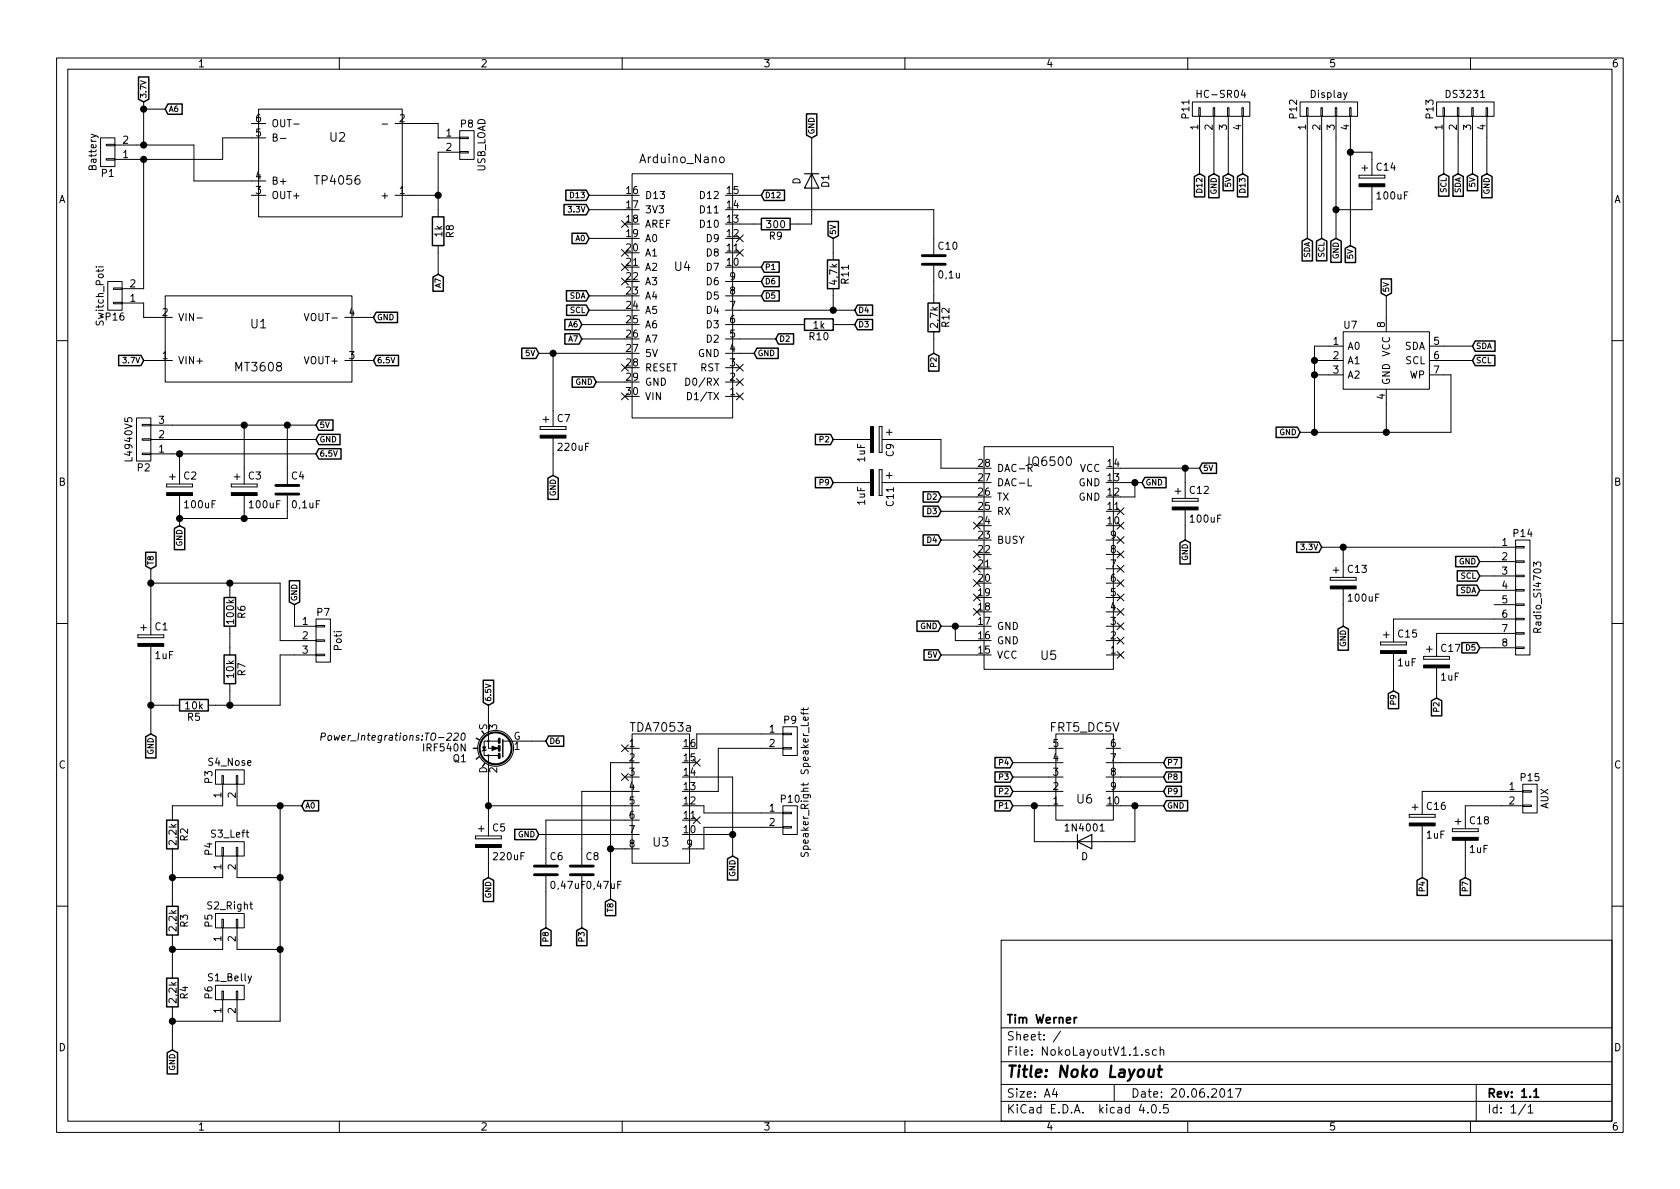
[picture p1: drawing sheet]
<svg xmlns="http://www.w3.org/2000/svg" width="297mm" height="210mm" viewBox="0 0 297 210" stroke-linecap="round" stroke-linejoin="round" font-family="sans-serif">
<defs><g id="words">
<text font-size="2.8" x="178" y="190.5">Title: Noko Layout</text>
<g font-size="2.1">
<text x="58.3" y="25">U2</text>
<text x="113.3" y="28.8">Arduino_Nano</text>
<text x="56" y="32.7">TP4056</text>
<text x="119.3" y="47.9">U4</text>
<text x="44.4" y="58.1">U1</text>
<text x="41.8" y="65.7">MT3608</text>
<text x="181.7" y="82.4">JQ6500</text>
<text x="184.1" y="116.7">U5</text>
<text x="111.7" y="129.4">TDA7053a</text>
<text x="185.7" y="129.4">FRT5_DC5V</text>
<text x="190.4" y="142.1">U6</text>
<text x="115.5" y="149.7">U3</text>
<text x="178" y="184">Sheet: /</text>
<text x="178" y="181">Tim Werner</text>
<text x="178" y="186.7">File: NokoLayoutV1.1.sch</text>
<text x="178" y="196.9">KiCad E.D.A. kicad 4.0.5</text>
<text x="178" y="194.1">Size: A4</text>
<text x="200" y="194.1">Date: 20.06.2017</text>
<text x="263" y="194.1">Rev: 1.1</text>
<text x="263" y="196.9">Id: 1/1</text>
</g>
<g font-size="1.8">
<text x="35" y="11.9">1</text>
<text x="85" y="11.9">2</text>
<text x="135" y="11.9">3</text>
<text x="185" y="11.9">4</text>
<text x="235" y="11.9">5</text>
<text x="285" y="11.9">6</text>
<text x="212.1" y="17.3">HC-SR04</text>
<text x="231.8" y="17.3">Display</text>
<text x="255.9" y="17.3">DS3231</text>
<text x="45.2" y="21.6">6</text>
<text x="48" y="22.5">OUT-</text>
<text x="70.6" y="21.6">2</text>
<text x="81.5" y="22.5">P8</text>
<text x="210.3" y="20.9" transform="rotate(-90 210.3 20.9)">P11</text>
<text x="211.8" y="23" transform="rotate(-90 211.8 23)">1</text>
<text x="214.4" y="23" transform="rotate(-90 214.4 23)">2</text>
<text x="216.9" y="23" transform="rotate(-90 216.9 23)">3</text>
<text x="219.5" y="23" transform="rotate(-90 219.5 23)">4</text>
<text x="229.3" y="20.9" transform="rotate(-90 229.3 20.9)">P12</text>
<text x="230.9" y="23" transform="rotate(-90 230.9 23)">1</text>
<text x="233.4" y="23" transform="rotate(-90 233.4 23)">2</text>
<text x="236" y="23" transform="rotate(-90 236 23)">3</text>
<text x="238.5" y="23" transform="rotate(-90 238.5 23)">4</text>
<text x="253.4" y="20.9" transform="rotate(-90 253.4 20.9)">P13</text>
<text x="255" y="23" transform="rotate(-90 255 23)">1</text>
<text x="257.6" y="23" transform="rotate(-90 257.6 23)">2</text>
<text x="260.1" y="23" transform="rotate(-90 260.1 23)">3</text>
<text x="262.6" y="23" transform="rotate(-90 262.6 23)">4</text>
<text x="17" y="30" transform="rotate(-90 17 30)">Battery</text>
<text x="21.7" y="27.9">1</text>
<text x="21.7" y="25.4">2</text>
<text x="45.2" y="24.1">5</text>
<text x="78.9" y="24.1">1</text>
<text x="78.9" y="26.7">2</text>
<text x="10.4" y="35.9">A</text>
<text x="18" y="31.3">P1</text>
<text x="45.2" y="34.3">3</text>
<text x="45.2" y="31.7">4</text>
<text x="48" y="35.2">OUT+</text>
<text x="48" y="32.6">B+</text>
<text x="67.8" y="35.2">+</text>
<text x="70.6" y="34.3">1</text>
<text x="85.8" y="30.5" transform="rotate(-90 85.8 30.5)">USB_LOAD</text>
<text x="110.8" y="34.3">16</text>
<text x="114" y="35.2">D13</text>
<text x="124" y="35.2">D12</text>
<text x="128.6" y="34.3">15</text>
<text x="141.5" y="32.6" transform="rotate(-90 141.5 32.6)">D</text>
<text x="146.6" y="33.1" transform="rotate(-90 146.6 33.1)">D1</text>
<text x="243.4" y="30.2">C14</text>
<text x="243.6" y="35.2">100uF</text>
<text x="285.4" y="35.9">A</text>
<text x="78.2" y="41.9" transform="rotate(-90 78.2 41.9)">1k</text>
<text x="110.8" y="36.8">17</text>
<text x="110.8" y="39.4">18</text>
<text x="110.8" y="41.9">19</text>
<text x="114" y="37.7">3V3</text>
<text x="114" y="40.3">AREF</text>
<text x="124" y="40.3">D10</text>
<text x="124" y="37.7">D11</text>
<text x="128.6" y="41.9">12</text>
<text x="128.6" y="39.4">13</text>
<text x="128.6" y="36.8">14</text>
<text x="135.7" y="40.3">300</text>
<text x="80.2" y="42" transform="rotate(-90 80.2 42)">R8</text>
<text x="110.8" y="44.4">20</text>
<text x="110.8" y="47">21</text>
<text x="114" y="45.3">A1</text>
<text x="114" y="47.9">A2</text>
<text x="114" y="42.8">A0</text>
<text x="125" y="47.9">D7</text>
<text x="125" y="45.3">D8</text>
<text x="125" y="42.8">D9</text>
<text x="128.6" y="47">10</text>
<text x="128.6" y="44.4">11</text>
<text x="136" y="42.4">R9</text>
<text x="166" y="44.1">C10</text>
<text x="23" y="53.3">1</text>
<text x="23" y="50.8">2</text>
<text x="110.8" y="49.5">22</text>
<text x="110.8" y="52.1">23</text>
<text x="114" y="50.4">A3</text>
<text x="114" y="53">A4</text>
<text x="125" y="53">D5</text>
<text x="125" y="50.4">D6</text>
<text x="129.1" y="52.1">8</text>
<text x="129.1" y="49.5">9</text>
<text x="148" y="50.2" transform="rotate(-90 148 50.2)">4,7k</text>
<text x="150.1" y="50.1" transform="rotate(-90 150.1 50.1)">R11</text>
<text x="166.1" y="49.2">0,1u</text>
<text x="18.3" y="57.3" transform="rotate(-90 18.3 57.3)">Switch_Poti</text>
<text x="18.7" y="56.7">P16</text>
<text x="28.7" y="55.9">2</text>
<text x="31.5" y="56.8">VIN-</text>
<text x="54.4" y="56.8">VOUT-</text>
<text x="61.7" y="55.9">4</text>
<text x="110.8" y="54.6">24</text>
<text x="110.8" y="57.1">25</text>
<text x="110.8" y="59.7">26</text>
<text x="114" y="55.5">A5</text>
<text x="114" y="58">A6</text>
<text x="125" y="58">D3</text>
<text x="125" y="55.5">D4</text>
<text x="129.1" y="59.7">5</text>
<text x="129.1" y="57.1">6</text>
<text x="129.1" y="54.6">7</text>
<text x="143.8" y="58.1">1k</text>
<text x="165.8" y="57.9" transform="rotate(-90 165.8 57.9)">2,7k</text>
<text x="167.8" y="57.8" transform="rotate(-90 167.8 57.8)">R12</text>
<text x="237.6" y="58.1">U7</text>
<text x="244.9" y="57.9" transform="rotate(-90 244.9 57.9)">8</text>
<text x="28.7" y="63.5">1</text>
<text x="31.5" y="64.4">VIN+</text>
<text x="54" y="64.4">VOUT+</text>
<text x="61.7" y="63.5">3</text>
<text x="110.8" y="62.2">27</text>
<text x="110.8" y="64.8">28</text>
<text x="114" y="60.6">A7</text>
<text x="114" y="63.1">5V</text>
<text x="114" y="65.7">RESET</text>
<text x="123.3" y="63.1">GND</text>
<text x="123.7" y="65.7">RST</text>
<text x="125" y="60.6">D2</text>
<text x="129.1" y="64.8">3</text>
<text x="129.1" y="62.2">4</text>
<text x="143.2" y="60.1">R10</text>
<text x="235.7" y="61">1</text>
<text x="235.7" y="63.5">2</text>
<text x="238.3" y="61.8">A0</text>
<text x="238.3" y="64.4">A1</text>
<text x="248.2" y="61.8">SDA</text>
<text x="248.4" y="64.4">SCL</text>
<text x="253.5" y="61">5</text>
<text x="253.5" y="63.5">6</text>
<text x="110.8" y="69.8">30</text>
<text x="110.8" y="67.3">29</text>
<text x="114" y="70.7">VIN</text>
<text x="114" y="68.2">GND</text>
<text x="122" y="68.2">D0/RX</text>
<text x="122.3" y="70.7">D1/TX</text>
<text x="129.1" y="69.8">1</text>
<text x="129.1" y="67.3">2</text>
<text x="235.7" y="66">3</text>
<text x="238.3" y="66.9">A2</text>
<text x="244.9" y="70.6" transform="rotate(-90 244.9 70.6)">4</text>
<text x="245.7" y="68.1" transform="rotate(-90 245.7 68.1)">GND VCC</text>
<text x="249.1" y="66.9">WP</text>
<text x="253.5" y="66">7</text>
<text x="28.1" y="77.5">2</text>
<text x="28.1" y="74.9">3</text>
<text x="98.6" y="74.6">C7</text>
<text x="23.4" y="81.3" transform="rotate(-90 23.4 81.3)">L4940V5</text>
<text x="24.3" y="83.3">P2</text>
<text x="28.1" y="80">1</text>
<text x="98.8" y="79.7">220uF</text>
<text x="152.9" y="81.7" transform="rotate(-90 152.9 81.7)">1uF</text>
<text x="158" y="80.7" transform="rotate(-90 158 80.7)">C9</text>
<text x="173" y="82.5">28</text>
<text x="176.3" y="83.4">DAC-R</text>
<text x="190.8" y="83.4">VCC</text>
<text x="195.9" y="82.5">14</text>
<text x="10.4" y="85.9">B</text>
<text x="32.5" y="84.8">C2</text>
<text x="32.8" y="89.9">100uF</text>
<text x="43.9" y="84.8">C3</text>
<text x="44.2" y="89.9">100uF</text>
<text x="51.6" y="84.8">C4</text>
<text x="51.8" y="89.9">0,1uF</text>
<text x="152.9" y="89.3" transform="rotate(-90 152.9 89.3)">1uF</text>
<text x="158" y="89.5" transform="rotate(-90 158 89.5)">C11</text>
<text x="173" y="87.6">26</text>
<text x="173" y="85.1">27</text>
<text x="176.3" y="88.5">TX</text>
<text x="176.3" y="86">DAC-L</text>
<text x="190.6" y="88.5">GND</text>
<text x="190.6" y="86">GND</text>
<text x="195.9" y="87.6">12</text>
<text x="195.9" y="85.1">13</text>
<text x="210.4" y="87.3">C12</text>
<text x="285.4" y="85.9">B</text>
<text x="173" y="95.2">23</text>
<text x="173" y="92.7">24</text>
<text x="173" y="90.2">25</text>
<text x="176.3" y="91.1">RX</text>
<text x="195.9" y="92.7">10</text>
<text x="195.9" y="90.2">11</text>
<text x="196.4" y="95.2">9</text>
<text x="210.6" y="92.4">100uF</text>
<text x="267.7" y="94.9">P14</text>
<text x="173" y="100.3">21</text>
<text x="173" y="97.8">22</text>
<text x="176.3" y="96.1">BUSY</text>
<text x="196.4" y="100.3">7</text>
<text x="196.4" y="97.8">8</text>
<text x="238.4" y="101.3">C13</text>
<text x="265.6" y="96.5">1</text>
<text x="265.6" y="99.1">2</text>
<text x="265.6" y="101.6">3</text>
<text x="173" y="102.9">20</text>
<text x="173" y="107.9">18</text>
<text x="173" y="105.4">19</text>
<text x="196.4" y="107.9">4</text>
<text x="196.4" y="105.4">5</text>
<text x="196.4" y="102.9">6</text>
<text x="238.5" y="106.4">100uF</text>
<text x="265.6" y="104.1">4</text>
<text x="265.6" y="106.7">5</text>
<text x="27.4" y="111.4">C1</text>
<text x="41.4" y="110.2" transform="rotate(-90 41.4 110.2)">100k</text>
<text x="43.4" y="109.3" transform="rotate(-90 43.4 109.3)">R6</text>
<text x="53.5" y="110.5">1</text>
<text x="53.5" y="113">2</text>
<text x="56.1" y="108.9">P7</text>
<text x="173" y="113">16</text>
<text x="173" y="110.5">17</text>
<text x="176.3" y="113.9">GND</text>
<text x="176.3" y="111.4">GND</text>
<text x="196.4" y="113">2</text>
<text x="196.4" y="110.5">3</text>
<text x="247.2" y="112.7">C15</text>
<text x="265.6" y="109.2">6</text>
<text x="265.6" y="111.8">7</text>
<text x="272.5" y="111.4" transform="rotate(-90 272.5 111.4)">Radio_Si4703</text>
<text x="27.5" y="116.5">1uF</text>
<text x="41.4" y="119.8" transform="rotate(-90 41.4 119.8)">10k</text>
<text x="43.4" y="119.5" transform="rotate(-90 43.4 119.5)">R7</text>
<text x="53.5" y="115.6">3</text>
<text x="60.4" y="115" transform="rotate(-90 60.4 115)">Poti</text>
<text x="173" y="115.6">15</text>
<text x="176.3" y="116.5">VCC</text>
<text x="196.4" y="115.6">1</text>
<text x="247.2" y="117.8">1uF</text>
<text x="254.9" y="115.3">C17</text>
<text x="265.6" y="114.3">8</text>
<text x="32.8" y="125.4">10k</text>
<text x="254.8" y="120.3">1uF</text>
<text x="33.2" y="127.5">R5</text>
<text x="58" y="131">Power_Integrations:TO-220</text>
<text x="86.1" y="129.1" transform="rotate(-90 86.1 129.1)">S</text>
<text x="87.9" y="129" transform="rotate(-90 87.9 129)">3</text>
<text x="90.8" y="130.8">G</text>
<text x="136" y="129.5">1</text>
<text x="138.6" y="128">P9</text>
<text x="10.4" y="135.9">C</text>
<text x="36.9" y="135.4">S4_Nose</text>
<text x="75" y="132.9">IRF540N</text>
<text x="80.1" y="134.8">Q1</text>
<text x="86.1" y="136.8" transform="rotate(-90 86.1 136.8)">D</text>
<text x="87.9" y="136.6" transform="rotate(-90 87.9 136.6)">2</text>
<text x="91" y="132.6">1</text>
<text x="111.3" y="132.1">1</text>
<text x="111.3" y="134.6">2</text>
<text x="111.3" y="137.2">3</text>
<text x="121" y="137.2">14</text>
<text x="121" y="134.6">15</text>
<text x="121" y="132.1">16</text>
<text x="136" y="132.1">2</text>
<text x="143" y="136.6" transform="rotate(-90 143 136.6)">Speaker_Left</text>
<text x="186.2" y="137.2">3</text>
<text x="186.2" y="134.6">4</text>
<text x="186.2" y="132.1">5</text>
<text x="196.4" y="132.1">6</text>
<text x="196.4" y="134.6">7</text>
<text x="196.4" y="137.2">8</text>
<text x="285.4" y="135.9">C</text>
<text x="37.5" y="138.5" transform="rotate(-90 37.5 138.5)">P3</text>
<text x="39.1" y="141.1" transform="rotate(-90 39.1 141.1)">1</text>
<text x="41.7" y="141.1" transform="rotate(-90 41.7 141.1)">2</text>
<text x="111.3" y="139.7">4</text>
<text x="111.3" y="142.2">5</text>
<text x="121" y="142.2">12</text>
<text x="121" y="139.7">13</text>
<text x="136" y="143.5">1</text>
<text x="138.1" y="141.9">P10</text>
<text x="186.2" y="142.2">1</text>
<text x="186.2" y="139.7">2</text>
<text x="195.9" y="142.2">10</text>
<text x="196.4" y="139.7">9</text>
<text x="252.3" y="143.2">C16</text>
<text x="266.9" y="139.7">1</text>
<text x="266.9" y="142.2">2</text>
<text x="268.9" y="138.1">P15</text>
<text x="273.8" y="143" transform="rotate(-90 273.8 143)">AUX</text>
<text x="31.2" y="149.3" transform="rotate(-90 31.2 149.3)">2,2k</text>
<text x="33.2" y="148.7" transform="rotate(-90 33.2 148.7)">R2</text>
<text x="37.4" y="148.1">S3_Left</text>
<text x="87.1" y="147">C5</text>
<text x="111.3" y="144.8">6</text>
<text x="111.3" y="147.3">7</text>
<text x="111.3" y="149.9">8</text>
<text x="121" y="147.3">10</text>
<text x="121" y="144.8">11</text>
<text x="121.4" y="149.9">9</text>
<text x="136" y="146">2</text>
<text x="188.7" y="147">1N4001</text>
<text x="252.2" y="148.3">1uF</text>
<text x="259.9" y="145.7">C18</text>
<text x="37.5" y="151.2" transform="rotate(-90 37.5 151.2)">P4</text>
<text x="39.1" y="153.8" transform="rotate(-90 39.1 153.8)">1</text>
<text x="41.7" y="153.8" transform="rotate(-90 41.7 153.8)">2</text>
<text x="87.4" y="152.1">220uF</text>
<text x="97.3" y="152.1">C6</text>
<text x="103.6" y="152.1">C8</text>
<text x="143" y="151.2" transform="rotate(-90 143 151.2)">Speaker_Right</text>
<text x="191.1" y="152.1">D</text>
<text x="259.9" y="150.8">1uF</text>
<text x="36.8" y="160.8">S2_Right</text>
<text x="97.6" y="157.2">0,47uF</text>
<text x="104" y="157.2">0,47uF</text>
<text x="31.2" y="164.5" transform="rotate(-90 31.2 164.5)">2,2k</text>
<text x="33.2" y="163.9" transform="rotate(-90 33.2 163.9)">R3</text>
<text x="37.5" y="163.9" transform="rotate(-90 37.5 163.9)">P5</text>
<text x="39.1" y="166.5" transform="rotate(-90 39.1 166.5)">1</text>
<text x="41.7" y="166.5" transform="rotate(-90 41.7 166.5)">2</text>
<text x="36.9" y="173.5">S1_Belly</text>
<text x="31.2" y="177.2" transform="rotate(-90 31.2 177.2)">2,2k</text>
<text x="33.2" y="176.6" transform="rotate(-90 33.2 176.6)">R4</text>
<text x="37.5" y="176.6" transform="rotate(-90 37.5 176.6)">P6</text>
<text x="39.1" y="179.2" transform="rotate(-90 39.1 179.2)">1</text>
<text x="41.7" y="179.2" transform="rotate(-90 41.7 179.2)">2</text>
<text x="10.4" y="185.9">D</text>
<text x="285.4" y="185.9">D</text>
<text x="35" y="199.9">1</text>
<text x="85" y="199.9">2</text>
<text x="135" y="199.9">3</text>
<text x="185" y="199.9">4</text>
<text x="235" y="199.9">5</text>
<text x="285" y="199.9">6</text>
</g>
<g font-size="1.4">
<text x="25.9" y="17.4" transform="rotate(-90 25.9 17.4)">3.7V</text>
<text x="29.8" y="19.8">A6</text>
<text x="144" y="23.7" transform="rotate(-90 144 23.7)">GND</text>
<text x="101" y="35">D13</text>
<text x="135.3" y="35">D12</text>
<text x="212.6" y="33.9" transform="rotate(-90 212.6 33.9)">D12</text>
<text x="215.1" y="34.4" transform="rotate(-90 215.1 34.4)">GND</text>
<text x="217.7" y="33" transform="rotate(-90 217.7 33)">5V</text>
<text x="220.2" y="33.9" transform="rotate(-90 220.2 33.9)">D13</text>
<text x="255.8" y="34.1" transform="rotate(-90 255.8 34.1)">SCL</text>
<text x="258.3" y="34.3" transform="rotate(-90 258.3 34.3)">SDA</text>
<text x="260.8" y="33" transform="rotate(-90 260.8 33)">5V</text>
<text x="263.4" y="34.4" transform="rotate(-90 263.4 34.4)">GND</text>
<text x="100.7" y="37.6">3.3V</text>
<text x="147.8" y="41.5" transform="rotate(-90 147.8 41.5)">5V</text>
<text x="101.8" y="42.6">A0</text>
<text x="135.3" y="47.7">P1</text>
<text x="231.6" y="45.7" transform="rotate(-90 231.6 45.7)">SDA</text>
<text x="234.2" y="45.6" transform="rotate(-90 234.2 45.6)">SCL</text>
<text x="236.7" y="45.9" transform="rotate(-90 236.7 45.9)">GND</text>
<text x="239.2" y="45.7" transform="rotate(-90 239.2 45.7)">5V</text>
<text x="78" y="50.9" transform="rotate(-90 78 50.9)">A7</text>
<text x="100.6" y="52.8">SDA</text>
<text x="135.3" y="50.3">D6</text>
<text x="135.3" y="52.8">D5</text>
<text x="245.6" y="51.7" transform="rotate(-90 245.6 51.7)">5V</text>
<text x="66.7" y="56.6">GND</text>
<text x="100.5" y="57.9">A6</text>
<text x="100.7" y="55.3">SCL</text>
<text x="151.8" y="55.3">D4</text>
<text x="151.8" y="57.9">D3</text>
<text x="21.9" y="64.2">3.7V</text>
<text x="66.7" y="64.2">6.5V</text>
<text x="92.9" y="63">5V</text>
<text x="100.5" y="60.4">A7</text>
<text x="134" y="63">GND</text>
<text x="137.8" y="60.4">D2</text>
<text x="165.6" y="64.8" transform="rotate(-90 165.6 64.8)">P2</text>
<text x="261" y="61.7">SDA</text>
<text x="261" y="64.2">SCL</text>
<text x="101.7" y="68">GND</text>
<text x="56.5" y="75.7">5V</text>
<text x="226.2" y="76.9">GND</text>
<text x="56.5" y="78.2">GND</text>
<text x="56.5" y="80.7">6.5V</text>
<text x="145" y="78.2">P2</text>
<text x="212.7" y="83.3">5V</text>
<text x="98.3" y="87.8" transform="rotate(-90 98.3 87.8)">GND</text>
<text x="145" y="85.8">P9</text>
<text x="164" y="88.4">D2</text>
<text x="202.6" y="85.8">GND</text>
<text x="164" y="96">D4</text>
<text x="164" y="90.9">D3</text>
<text x="27.2" y="99.9" transform="rotate(-90 27.2 99.9)">T8</text>
<text x="32.2" y="96.7" transform="rotate(-90 32.2 96.7)">GND</text>
<text x="210" y="99.2" transform="rotate(-90 210 99.2)">GND</text>
<text x="230.2" y="97.3">3.3V</text>
<text x="257.9" y="99.8">GND</text>
<text x="52.6" y="106.3" transform="rotate(-90 52.6 106.3)">GND</text>
<text x="258.1" y="104.9">SDA</text>
<text x="258.2" y="102.3">SCL</text>
<text x="162.7" y="111.2">GND</text>
<text x="164.1" y="116.3">5V</text>
<text x="238" y="114.4" transform="rotate(-90 238 114.4)">GND</text>
<text x="259.2" y="115">D5</text>
<text x="86.8" y="124.1" transform="rotate(-90 86.8 124.1)">6.5V</text>
<text x="246.9" y="124.5" transform="rotate(-90 246.9 124.5)">P9</text>
<text x="254.5" y="125.7" transform="rotate(-90 254.5 125.7)">P2</text>
<text x="97.2" y="131.5">D6</text>
<text x="27.2" y="133.5" transform="rotate(-90 27.2 133.5)">GND</text>
<text x="176.8" y="135.4">P4</text>
<text x="176.8" y="137.9">P3</text>
<text x="206.4" y="137.9">P8</text>
<text x="206.4" y="135.4">P7</text>
<text x="54" y="143">A0</text>
<text x="176.8" y="140.4">P2</text>
<text x="176.8" y="143">P1</text>
<text x="206.4" y="143">GND</text>
<text x="206.4" y="140.4">P9</text>
<text x="91.5" y="148.1">GND</text>
<text x="130" y="155.1" transform="rotate(-90 130 155.1)">GND</text>
<text x="86.8" y="158.9" transform="rotate(-90 86.8 158.9)">GND</text>
<text x="108.4" y="161.2" transform="rotate(-90 108.4 161.2)">T8</text>
<text x="251.9" y="157.5" transform="rotate(-90 251.9 157.5)">P4</text>
<text x="259.6" y="157.5" transform="rotate(-90 259.6 157.5)">P7</text>
<text x="97" y="166.4" transform="rotate(-90 97 166.4)">P8</text>
<text x="103.4" y="166.4" transform="rotate(-90 103.4 166.4)">P3</text>
<text x="31" y="189.4" transform="rotate(-90 31 189.4)">GND</text>
</g>
</g></defs>
<g fill="none" stroke="#000" stroke-width=".18">
<path d="M10 10.3h277v189.9h-277zM12 12.2h273v186.1h-273zM25.4 18v7.6M25.4 19.3h3.8M45.7 19.3h25.4v19h-25.4zM60 10.3v1.9M110 10.3v1.9M160 10.3v1.9M210 10.3v1.9M210.8 18h10.2v2.6h-10.2zM212 19h.2v1.6h-.2zM214.5 19h.3v1.6h-.3z"/>
<path d="M217 19h.3v1.6h-.3zM219.6 19h.2v1.6h-.2zM219.8 15.9l-.3 .9h.7M229.9 18h10.1v2.6h-10.1zM231 19h.3v1.6h-.3zM233.6 19h.2v1.6h-.2zM236.1 19h.2v1.6h-.2zM238.6 19h.3v1.6h-.3zM254 18h10.2v2.6h-10.2zM255.1 19h.3v1.6h-.3zM257.7 19h.2v1.6h-.2zM260 10.3v1.9"/>
<path d="M260.2 19h.3v1.6h-.3zM262.8 19h.2v1.6h-.2zM16.1 23.7l1.2 .4 .1 .2M17.8 24.4h2.5v5.1h-2.5zM18.8 25.5h1.5v.3h-1.5zM18.8 28.1h1.5v.2h-1.5zM20.3 25.6h14v6.4h12.7M25.4 28.2v22.8h-3.8M44.4 34.5h2.6M44.4 21.8h2.6M47 24.4h-7.6v3.8h-19.1M48.3 24.3l.6-.1v-.4l-.6-.1v1.3h.5l.2-.2v-.3l-.3-.2"/>
<path d="M49.6 24.5h.9M51.9 21.9h1M67.6 21.9h.9M69.8 34.5h7.7M69.8 21.8h7.7v2.6M77.5 24.4h.1M77.5 24.4h3.8M81.3 26.8h1.5v.2h-1.5zM81.3 24.3h1.5v.2h-1.5zM81.3 23.1h2.5v5.1h-2.5zM81.3 26.9h-3.8v11.4M104.1 34.5h6.4"/>
<path d="M104.1 37.1h6.4M109.9 39l1.2 1.2M111.1 39l-1.2 1.2M111.8 30.7h17.7v43.2h-17.7zM127.3 27.9l.2-.1 .5 .1v.6l-.1 .2-.4 .1-.2-.2zM130.8 34.5h3.8M130.8 39.6h3.8M130.8 37.1h34.3v7.9M143.5 24.4v15.2h-3.8M212.1 20.6v10.1M214.6 20.6v10.1M217.2 20.6v10.1"/>
<path d="M219.7 20.6v10.1M231.1 20.6v21.6M233.7 20.6v21.6M236.2 20.6v21.6M238.8 20.6v22.8M238.8 26.9h3.8v4.1M240.3 31v.5zM240.3 31.5h4.6zM240.3 31h4.6zM240.8 29.7h1M241.3 29.2v1M242.6 33v4.1h-6.4"/>
<path d="M244.9 31v.5zM255.3 20.6v10.1M257.8 20.6v10.1M260.3 20.6v10.1M262.9 20.6v10.1M17 47.2h.1M17.4 47.2h.9M19 49.8h2.6v5.1h-2.6zM20.1 50.9h1.5v.3h-1.5zM20.1 53.5h1.5v.2h-1.5zM21.6 53.6h3.8v2.5h5.1M29.2 52.3h33v15.3h-33z"/>
<path d="M34.8 56.2h1M53.8 55.4l.4 1.3 .4-1.3M61 56.1h5M77.5 43.4v5.1M102.9 59.9h7.6M102.9 57.4h7.6M104.1 54.9h6.4M104.1 52.3h6.4M104.1 42.2h6.4M109.9 44.1l1.2 1.2M109.9 46.6l1.2 1.2M109.9 49.2l1.2 1.2"/>
<path d="M111.1 44.1l-1.2 1.2M111.1 46.6l-1.2 1.2M111.1 49.2l-1.2 1.2M128.3 59.9h8.9M128.3 57.4h13.9M128.3 54.9h22.8M128.3 52.3h6.3M128.3 49.8h6.3M130.2 44.1l1.2 1.2M130.2 41.5l1.2 1.3M130.8 47.2h3.8M131.4 44.1l-1.2 1.2"/>
<path d="M131.4 41.5l-1.2 1.3M147.3 57.4h3.8M147.3 42.2v3.8M147.3 51v3.9M165.1 47v6.6M165.1 58.7v3.8M237.5 58.7h15.2v10.1h-15.2zM245.1 52.3v6.4M10 60.2h2M24.1 73.9h2.6v7.6h-2.6zM25.1 75.1h1.6v.2h-1.6zM25.1 77.6h1.6v.2h-1.6z"/>
<path d="M25.4 63.7h5.1M26.7 77.7h29.2M26.7 75.2h29.2M43.2 75.2v10.4M50.8 75.2v10.4M61 63.7h5M95.2 62.5h15.3M95.5 75.4v.5zM95.5 75.9h4.6zM95.5 75.4h4.6zM96 74.2h1M96.5 73.7v1"/>
<path d="M97.8 62.5v12.9M97.8 77.5v6.6M100.1 75.4v.5zM105.4 67.6h5.1M109.9 64.4l1.2 1.2M109.9 69.5l1.2 1.2M111.1 64.4l-1.2 1.2M111.1 69.5l-1.2 1.2M121.3 66.9a.64 .64 0 0 1 .7 .6 .64 .64 0 0 1-.7 .6zM121.6 69.4a.64 .64 0 0 1 .7 .6 .64 .64 0 0 1-.7 .7zM128.3 70.1h2.5M128.3 67.6h2.5"/>
<path d="M128.3 65h2.5M128.3 62.5h5M130.2 69.5l1.2 1.2M130.2 66.9l1.2 1.3M130.2 64.4l1.2 1.2M131.4 69.5l-1.2 1.2M131.4 66.9l-1.2 1.3M131.4 64.4l-1.2 1.2M147.3 77.7h6.6M155.4 75.4h.6zM155.4 75.4v4.6zM156 75.4v4.6z"/>
<path d="M156 77.7h10.4v5.1h6.3M156.7 76.4h1M157.2 75.9v1.1M174 79h22.8v39.4h-22.8zM232.4 63.7h5.1M232.4 66.3h5.1M237.5 61.2h-5.1v15.2M245.1 68.8v7.6M252.7 63.7h7.6M252.7 61.2h7.6M252.7 66.3h3.8v10.1h-26.6M285 60.2h2"/>
<path d="M25.1 80.1h1.6v.3h-1.6zM26.7 80.3h29.2M29.5 85.6v.5zM29.5 86.1h4.5zM29.5 85.6h4.5zM30 84.3h1M30.5 83.8v1M31.7 80.3v5.3M31.7 87.6v5.4M34 85.6v.5zM40.9 85.6v.5zM40.9 86.1h4.6z"/>
<path d="M40.9 85.6h4.6zM41.4 84.3h1M41.9 83.8v1M43.2 87.6v4.1M45.5 85.6v.5zM50.8 87.6v4.1h-19.1M147.3 85.3h6.6M155.4 80h.6zM155.4 83.1h.6zM155.4 83.1v4.5zM155.4 87.6h.6zM156 83.1v4.5z"/>
<path d="M156 85.3h16.7M156.7 84.1h1M157.2 83.6v1M166.4 95.5h6.3M166.4 87.9h6.3M166.4 90.4h6.3M172.1 92.3l1.2 1.3M172.1 97.4l1.2 1.2M172.1 100l1.2 1.2M173.3 92.3l-1.2 1.3M173.3 97.4l-1.2 1.2M173.3 100l-1.2 1.2"/>
<path d="M181.8 84.7v1.2h.6M181.8 82.8l.6-.1v-.5l-.6-.1v1.3M182.1 82.8l.4 .6M195.6 98h2.5M195.6 95.5h2.5M197.5 100l1.2 1.2M197.5 97.4l1.2 1.2M197.5 94.9l1.2 1.2M197.5 92.3l1.2 1.3M197.5 89.8l1.2 1.2M198.1 85.3h3.8M198.1 82.8h14"/>
<path d="M198.7 100l-1.2 1.2M198.7 97.4l-1.2 1.2M198.7 94.9l-1.2 1.2M198.7 92.3l-1.2 1.3M198.7 89.8l-1.2 1.2M200.7 85.3v2.6h-2.6M207.3 88.1v.5zM207.3 88.6h4.5zM207.3 88.1h4.5zM207.8 86.9h1M208.3 86.4v1M209.5 82.8v5.3"/>
<path d="M209.5 90.2v5.3M211.8 88.1v.5zM233.7 96.8h34.3M237.5 96.8v5.3M261.6 99.3h6.4M268 95.5h2.5v20.3h-2.5zM268 99.2h1.5v.2h-1.5zM268 96.6h1.5v.3h-1.5zM10 110.3h2M24.4 112.3v.5zM24.4 112.8h4.6zM24.4 112.3h4.6z"/>
<path d="M24.9 111h1M25.4 110.5v1M26.7 103.1h22.8v10.2h6.4M26.7 100.6v11.7M26.7 114.3v15.5M29 112.3v.5zM40.6 103.1v2.6M40.6 110.7v5.1M52.1 106.9v3.8h3.8M55.9 115.7h1.5v.2h-1.5zM55.9 113.2h1.5v.2h-1.5zM55.9 110.6h1.5v.3h-1.5z"/>
<path d="M55.9 109.5h2.5v7.6h-2.5zM55.9 115.8h-6.4v8.9h-12.7M166.4 115.8h6.3M166.4 110.7h6.3M168.9 110.7v2.6h3.8M172.1 105l1.2 1.3M172.1 107.6l1.2 1.2M172.1 102.5l1.2 1.2M173.3 105l-1.2 1.3M173.3 107.6l-1.2 1.2M173.3 102.5l-1.2 1.2M195.6 115.8h2.5"/>
<path d="M195.6 113.3h2.5M195.6 110.7h2.5M195.6 108.2h2.5M195.6 105.7h2.5M195.6 103.1h2.5M195.6 100.6h2.5M197.5 115.2l1.2 1.2M197.5 112.7l1.2 1.2M197.5 110.1l1.2 1.2M197.5 107.6l1.2 1.2M197.5 105l1.2 1.3M197.5 102.5l1.2 1.2"/>
<path d="M198.7 115.2l-1.2 1.2M198.7 112.7l-1.2 1.2M198.7 110.1l-1.2 1.2M198.7 107.6l-1.2 1.2M198.7 105l-1.2 1.3M198.7 102.5l-1.2 1.2M235.2 102.1v.5zM235.2 102.6h4.6zM235.2 102.1h4.6zM235.7 100.8h1M236.2 100.3v1M237.5 104.1v6.6"/>
<path d="M239.8 102.1v.5zM244.1 113.5v.5zM244.1 114h4.6zM244.1 113.5h4.6zM244.6 112.3h1M245.1 111.8v1M246.4 115.6v6.6M248.7 113.5v.5zM251.7 116.1v.5zM251.7 116.6h4.6zM251.7 116.1h4.6zM252.2 114.8h1"/>
<path d="M252.7 114.3v1M254 118.1v5.3M256.3 116.1v.5zM261.6 101.8h6.4M261.6 104.4h6.4M261.6 114.5h6.4M264.2 106.9h3.8M268 114.4h1.5v.3h-1.5zM268 111.9h1.5v.2h-1.5zM268 109.3h1.5v.3h-1.5zM268 106.8h1.5v.3h-1.5zM268 104.3h1.5v.2h-1.5z"/>
<path d="M268 101.7h1.5v.3h-1.5zM268 109.5h-21.6v4M268 112h-14v4.1M271.2 100.2v-.8l.5 .4 .1-.4h.5l.1 .2-.1 .6M285 110.3h2M26.7 124.7h5M38.1 136.1h5.1v2.6h-5.1zM39.2 137.2h.3v1.5h-.3zM39.4 138.7v3.8h-8.9v2.5M40.6 120.9v3.8M41.8 137.2h.2v1.5h-.2zM41.9 138.7v3.8h11.4"/>
<path d="M56.8 130.3l.6-.1 .1-.5-.6-.1-.2 1.3M80.4 129.7l.5-.1 .1 .1 .1 .3-1 .9h.8M81.7 129.7l.3-.1a.75 .75 0 0 1-.3 1.3l-.1-.1-.1-.4zM86 132.6l-.8 .2M86.4 124.7v6.4h1.7M88.1 133.6h-1.7v14.2M88.1 132.3h-1.7v-1.2h-.8v2.5h.8M88.9 131.1h7.6M109.9 131.7l1.2 1.2M109.9 136.8l1.2 1.2M110.5 132.3h2.5M110.5 137.4h2.5"/>
<path d="M111.1 131.7l-1.2 1.2M111.1 136.8l-1.2 1.2M111.8 129.8h10.1v22.8h-10.1zM113 134.9h-5.1v24.1M113 139.9h-10.1v13M122.6 134.3l1.2 1.2M123.2 137.4h6.3v14M123.8 134.3l-1.2 1.2M138.4 132.2h1.6v.3h-1.6zM138.4 129.7h1.6v.2h-1.6zM138.4 128.5h2.6v5.1h-2.6zM138.4 132.3h-11.4v7.6h-3.8"/>
<path d="M138.4 129.8h-15.2v2.5M142 125.2v.4M142 138.5v.5M142.9 125.2l-.2 .3h-1.1M142.9 138.5l-.2 .3h-1.1M179.1 134.9h8.9M179.1 137.4h8.9M179.1 139.9h8.9M185.4 132.3h2.6M186.7 129.8h10.1v15.2h-10.1zM195.6 132.3h2.5M195.6 134.9h10.1"/>
<path d="M195.6 137.4h10.1M195.6 139.9h10.1M269.2 139.8h1.6v.3h-1.6zM269.2 138.7h2.6v5.1h-2.6zM269.2 139.9h-17.7v4.1M30.5 150.1v10.2M38.1 148.8h5.1v2.6h-5.1zM39.2 149.9h.3v1.5h-.3zM39.4 151.4v3.8h-8.9M41.8 149.9h.2v1.5h-.2zM41.9 151.4v3.8h7.6M44.2 159.9h.5"/>
<path d="M44.3 159.5v1l.4 .3M49.5 142.5v38.1h-7.6v-3.8M84.1 147.8v.5zM84.1 148.3h4.5zM84.1 147.8h4.5zM84.6 146.6h1M85.1 146v1.1M86.4 142.5h26.6M86.4 149.9v5.3M88.6 147.8v.5zM95.2 147.6h17.8M96.5 154.9v9.2"/>
<path d="M102.9 154.9v9.2M107.9 150.1h5.1M113 145h-16.5v7.9M122.6 144.4l1.2 1.2M123.2 142.5h1.3v1.3h13.9M123.2 147.6h6.3M123.8 144.4l-1.2 1.2M138.4 146.2h1.6v.2h-1.6zM138.4 143.6h1.6v.3h-1.6zM138.4 142.5h2.6v5.1h-2.6zM138.4 146.3h-13.9v3.8h-3.9M179.1 142.5h8.9"/>
<path d="M182.9 142.5v6.3h17.8v-6.3M194.5 147h.7M198.1 142.5h7.6M249.2 144v.5zM249.2 144.5h4.5zM249.2 144h4.5zM249.7 142.7h1M250.2 142.2v1.1M251.5 146v9.2M253.7 144v.5zM256.8 146.6v.5zM256.8 147.1h4.6z"/>
<path d="M256.8 146.6h4.6zM257.3 145.3h1M257.8 144.8v1M259.1 148.6v6.6M261.4 146.6v.5zM269.2 142.4h1.6v.2h-1.6zM269.2 142.5h-10.1v4.1M10 160.2h2M30.5 165.3v7.7M30.5 178v7.7M38.1 161.5h5.1v2.6h-5.1zM38.1 174.2h5.1v2.6h-5.1z"/>
<path d="M39.2 162.6h.3v1.5h-.3zM39.2 175.3h.3v1.5h-.3zM39.4 164.1v3.8h-8.9M39.4 176.8v3.8h-8.9M41.8 162.6h.2v1.5h-.2zM41.8 175.3h.2v1.5h-.2zM41.9 164.1v3.8h7.6M177 166.3h108v32h-108zM285 160.2h2M60 198.3v1.9M110 198.3v1.9M160 198.3v1.9"/>
<path d="M177 194.8h108M177 191.8h108M177 187.8h108M177 181.8h108M186.4 192.5l-.3 1h.9M186.8 193v1M187.5 182.3l-1.3 2M197 191.8v3M201.8 195.2l-.4 1.1h1M202.9 196.7v.1M203.1 185.7a.37 .37 0 0 0-.6 .1l.1 .2 .5 .2 .1 .1-.2 .3-.5-.1M203.8 195.4l.1-.1a.81 .81 0 0 1 .6 .6 .81 .81 0 0 1-.3 .8l-.1 .1a.8 .8 0 0 1-.6-.6 .8 .8 0 0 1 .3-.8z"/>
<path d="M204.5 185.7l-.5-.1-.2 .3v.6l.2 .1 .5-.1M205.1 196.7v.1M205.1 185.7l.2-.1 .4 .1 .1 .9M205.1 185.1v1.5M206.5 195.3h-.7l-.1 .7 .2-.1 .5 .1 .2 .2-.1 .5-.2 .1-.6-.1M210 198.3v1.9M217.1 193l.4-.5v1.5M217.1 194h.9M218.4 192.5h1.1l-.7 1.5M260 198.3v1.9M261 191.8v6.5M269.7 195.2l-1.2 2"/>
<path d="M270.2 195.8l.4-.5v1.5M270.2 196.8h.8"/>
<circle cx="86.4" cy="131.1" r=".13"/>
<circle cx="86.4" cy="133.6" r=".13"/>
<circle cx="87.6" cy="132.3" r="3.2"/>
</g>
<path d="M190.4 179.9l-.5 .3M271.2 193l.4-.5v1.5M271.2 194h.9" fill="none" stroke="#000" stroke-width=".3"/>
<path d="M203.2 189.1l-.1 1.2a.56 .56 0 0 0 .8 0M204 189.1l-.1 1.3M204.7 189.1h.8M205.1 188.4l-.2 1.8v.1l.4 .1" fill="none" stroke="#000" stroke-width=".41"/>
<g fill="none" stroke="#000" stroke-width=".25">
<path d="M24.5 13.6h1.8v3.9l-.9 .5-.9-.5zM29.7 18.4h2.5v1.8h-2.5l-.5-.9zM76.5 38.3h2v5.1h-2zM99.7 36.2h4l.4 .9-.4 .9h-4zM100.1 33.6h3.6l.4 .9-.4 1h-3.6zM134.6 38.6h5.1v2h-5.1zM135.1 33.6h3.6v1.9h-3.6l-.5-1zM142.6 20.1h1.8v3.8l-.9 .5-.9-.5zM146.4 39.2h1.8v2.5l-.9 .5-.9-.5zM211.2 31.2l.9-.5 .9 .5v3.6h-1.8zM213.7 31.2l.9-.5 .9 .5v3.8h-1.8zM216.3 31.2l.9-.5 .9 .5v2.5h-1.8z"/>
<path d="M218.8 31.2l.9-.5 .9 .5v3.6h-1.8zM254.4 31.2l.9-.5 .9 .5v3.5h-1.8zM256.9 31.2l.9-.5 .9 .5v3.5h-1.8zM259.4 31.2l.9-.5 1 .5v2.5h-1.9zM262 31.2l.9-.5 .9 .5v3.8h-1.8zM66.5 55.2h3.8v1.8h-3.8l-.5-.9zM76.6 49l.9-.5 .9 .5v2.5h-1.8zM99.9 59h2.5l.5 .9-.5 1h-2.5zM99.9 56.5h2.5l.5 .9-.5 .9h-2.5zM100.2 51.4h3.5l.4 .9-.4 .9h-3.5zM100.2 53.9h3.5l.4 1-.4 .9h-3.5zM101.1 41.2h2.6l.4 1-.4 .9h-2.6z"/>
<path d="M135.1 48.9h2.7v1.8h-2.7l-.5-.9zM135.1 51.4h2.7v1.8h-2.7l-.5-.9zM135.1 46.3h2.7v1.9h-2.7l-.5-1zM137.6 59h2.7v1.9h-2.7l-.4-1zM142.2 56.4h5.1v2h-5.1zM146.3 46h2v5h-2zM151.6 53.9h2.7v1.9h-2.7l-.5-.9zM151.6 56.5h2.7v1.8h-2.7l-.5-.9zM164.1 53.6h2v5.1h-2zM230.2 42.6l.9-.4 1 .4v3.5h-1.9zM232.8 42.6l.9-.4 .9 .4v3.5h-1.8zM235.3 42.6l.9-.4 .9 .4v3.8h-1.8z"/>
<path d="M237.8 43.9l1-.5 .9 .5v2.5h-1.9zM244.2 49.3h1.8v2.5l-.9 .5-.9-.5zM21 62.8h3.9l.5 .9-.5 1h-3.9zM56.4 74.3h2.5v1.8h-2.5l-.5-.9zM56.4 76.8h3.7v1.8h-3.7l-.5-.9zM56.4 79.3h3.9v1.9h-3.9l-.5-.9zM66.5 62.8h4v1.9h-4l-.5-1zM92.3 61.6h2.5l.4 .9-.4 .9h-2.5zM101.2 66.6h3.7l.5 1-.5 .9h-3.7zM133.8 61.6h3.8v1.8h-3.8l-.5-.9zM144.2 76.8h2.6l.5 .9-.5 .9h-2.6zM164.2 63l.9-.5 .9 .5v2.6h-1.8z"/>
<path d="M225.6 75.5h3.8l.5 .9-.5 1h-3.8zM260.8 60.3h3.5v1.8h-3.5l-.5-.9zM260.8 62.8h3.5v1.9h-3.5l-.5-1zM25.8 97.7h1.8v2.4l-.9 .5-.9-.5zM30.8 93.4l.9-.4 1 .4v3.8h-1.9zM96.9 84.6l.9-.5 .9 .5v3.7h-1.8zM144.2 84.4h2.6l.5 .9-.5 1h-2.6zM163.2 94.6h2.7l.5 .9-.5 .9h-2.7zM163.2 89.5h2.7l.5 .9-.5 .9h-2.7zM163.2 87h2.7l.5 .9-.5 .9h-2.7zM202.4 84.4h3.8v1.9h-3.8l-.5-1zM208.6 96l.9-.5 1 .5v3.7h-1.9z"/>
<path d="M212.6 81.9h2.5v1.8h-2.5l-.5-.9zM229.3 95.9h3.9l.5 .9-.5 .9h-3.9zM257.4 98.4h3.7l.5 .9-.5 .9h-3.7zM39.6 105.7h2.1v5h-2.1zM39.6 115.8h2.1v5.1h-2.1zM51.2 102.7h1.8v3.7l-.9 .5-.9-.5zM162.1 109.8h3.8l.5 .9-.5 1h-3.8zM163.4 114.9h2.5l.5 .9-.5 .9h-2.5zM236.6 111.2l.9-.5 .9 .5v3.8h-1.8zM257.6 103.5h3.5l.5 .9-.5 .9h-3.5zM257.7 100.9h3.4l.5 .9-.5 1h-3.4zM258.5 113.6h2.6l.5 .9-.5 1h-2.6z"/>
<path d="M25.8 130.3l.9-.5 .9 .5v3.7h-1.8zM31.7 123.7h5.1v2h-5.1zM83.7 132.3h.8M84.2 130.6l.5 .2M84.7 133.9l-.5 .3M85.2 129.3l.4 .5M85.4 120.3h1.9v3.9l-.9 .5-1-.5zM88.9 130.8v3.1M97 130.1h2.7v1.9h-2.7l-.5-.9zM175.9 139h2.7l.5 .9-.5 1h-2.7zM175.9 134h2.7l.5 .9-.5 .9h-2.7zM175.9 136.5h2.7l.5 .9-.5 .9h-2.7z"/>
<path d="M206.2 136.5h2.7v1.8h-2.7l-.5-.9zM206.2 134h2.7v1.8h-2.7l-.5-.9zM206.2 139h2.7v1.9h-2.7l-.5-1zM245.5 122.7l.9-.5 .9 .5v2.6h-1.8zM253.1 123.9l.9-.5 .9 .5v2.7h-1.8zM29.5 145h2v5.1h-2zM53.8 141.6h2.5v1.8h-2.5l-.5-.9zM85.4 155.7l1-.5 .9 .5v3.7h-1.9zM91 146.7h3.8l.4 .9-.4 .9h-3.8zM107 159.5l.9-.5 1 .5v2.4h-1.9zM128.6 151.9l.9-.5 1 .5v3.7h-1.9zM175.9 141.6h2.7l.5 .9-.5 .9h-2.7z"/>
<path d="M206.2 141.6h3.8v1.8h-3.8l-.5-.9zM250.5 155.7l1-.5 .9 .5v2.6h-1.9zM258.2 155.7l.9-.5 .9 .5v2.6h-1.8zM29.5 160.3h2v5h-2zM29.5 173h2v5h-2zM95.6 164.6l.9-.5 .9 .5v2.6h-1.8zM102 164.6l.9-.5 .9 .5v2.6h-1.8zM29.6 186.2l.9-.5 .9 .5v3.7h-1.8z"/>
</g>
<path d="M142.2 30.7h2.6M143.5 30.7l1.3 2.6h-2.6zM190.5 148.8l2.5-1.2v2.5zM190.5 147.6v2.5" fill="none" stroke="#000" stroke-width=".2"/>
<circle cx="87.6" cy="132.3" r="2.82" fill="none" stroke="#000" stroke-width=".36"/>
<path d="M163.1 46.7h4M163.1 45.2h4M48.8 87.4h4M48.8 85.8h4M88.3 130.7v.6M88.3 131.9v.8M88.3 133.3v.7M94.5 154.7h4.1M94.5 153.2h4.1M100.8 154.7h4.1M100.8 153.2h4.1" fill="none" stroke="#000" stroke-width=".51"/>
<g fill="#000" stroke="#000" stroke-width=".18">
<path d="M240.3 32.5h4.6v.5h-4.6zM95.5 77h4.6v.5h-4.6zM29.5 87.1h4.5v.5h-4.5zM40.9 87.1h4.6v.5h-4.6zM153.9 75.4h.5v4.6h-.5zM153.9 83.1h.5v4.5h-.5zM207.3 89.7h4.5v.5h-4.5zM24.4 113.8h4.6v.5h-4.6zM235.2 103.6h4.6v.5h-4.6zM244.1 115.1h4.6v.5h-4.6zM251.7 117.6h4.6v.5h-4.6zM85.3 132.1h.6l-.3 .6z"/>
<path d="M87 131.9l1 .4-1 .4zM84.1 149.3h4.5v.6h-4.5zM249.2 145.5h4.5v.5h-4.5zM256.8 148.1h4.6v.5h-4.6z"/>
</g>
<g fill="#000" stroke="#000" stroke-width=".25">
<circle cx="25.4" cy="19.3" r=".51"/>
<circle cx="25.4" cy="25.6" r=".51"/>
<circle cx="25.4" cy="28.2" r=".51"/>
<circle cx="77.5" cy="34.5" r=".51"/>
<circle cx="236.2" cy="37.1" r=".51"/>
<circle cx="238.8" cy="26.9" r=".51"/>
<circle cx="147.3" cy="54.9" r=".51"/>
<circle cx="43.2" cy="75.2" r=".51"/>
<circle cx="50.8" cy="75.2" r=".51"/>
<circle cx="97.8" cy="62.5" r=".51"/>
<circle cx="232.4" cy="63.7" r=".51"/>
<circle cx="232.4" cy="66.3" r=".51"/>
<circle cx="232.4" cy="76.4" r=".51"/>
<circle cx="245.1" cy="76.4" r=".51"/>
<circle cx="31.8" cy="80.3" r=".51"/>
<circle cx="31.8" cy="91.7" r=".51"/>
<circle cx="43.2" cy="91.7" r=".51"/>
<circle cx="200.7" cy="85.3" r=".51"/>
<circle cx="209.6" cy="82.8" r=".51"/>
<circle cx="237.5" cy="96.8" r=".51"/>
<circle cx="26.7" cy="103.1" r=".51"/>
<circle cx="40.6" cy="103.1" r=".51"/>
<circle cx="168.9" cy="110.7" r=".51"/>
<circle cx="26.7" cy="124.7" r=".51"/>
<circle cx="40.6" cy="124.7" r=".51"/>
<circle cx="30.5" cy="155.2" r=".51"/>
<circle cx="49.5" cy="142.5" r=".51"/>
<circle cx="49.5" cy="155.2" r=".51"/>
<circle cx="86.4" cy="142.5" r=".51"/>
<circle cx="108" cy="150.1" r=".51"/>
<circle cx="129.5" cy="147.6" r=".51"/>
<circle cx="182.9" cy="142.5" r=".51"/>
<circle cx="200.7" cy="142.5" r=".51"/>
<circle cx="30.5" cy="167.9" r=".51"/>
<circle cx="49.5" cy="167.9" r=".51"/>
<circle cx="30.5" cy="180.6" r=".51"/>
</g>
<use href="#words"/>
</svg>
